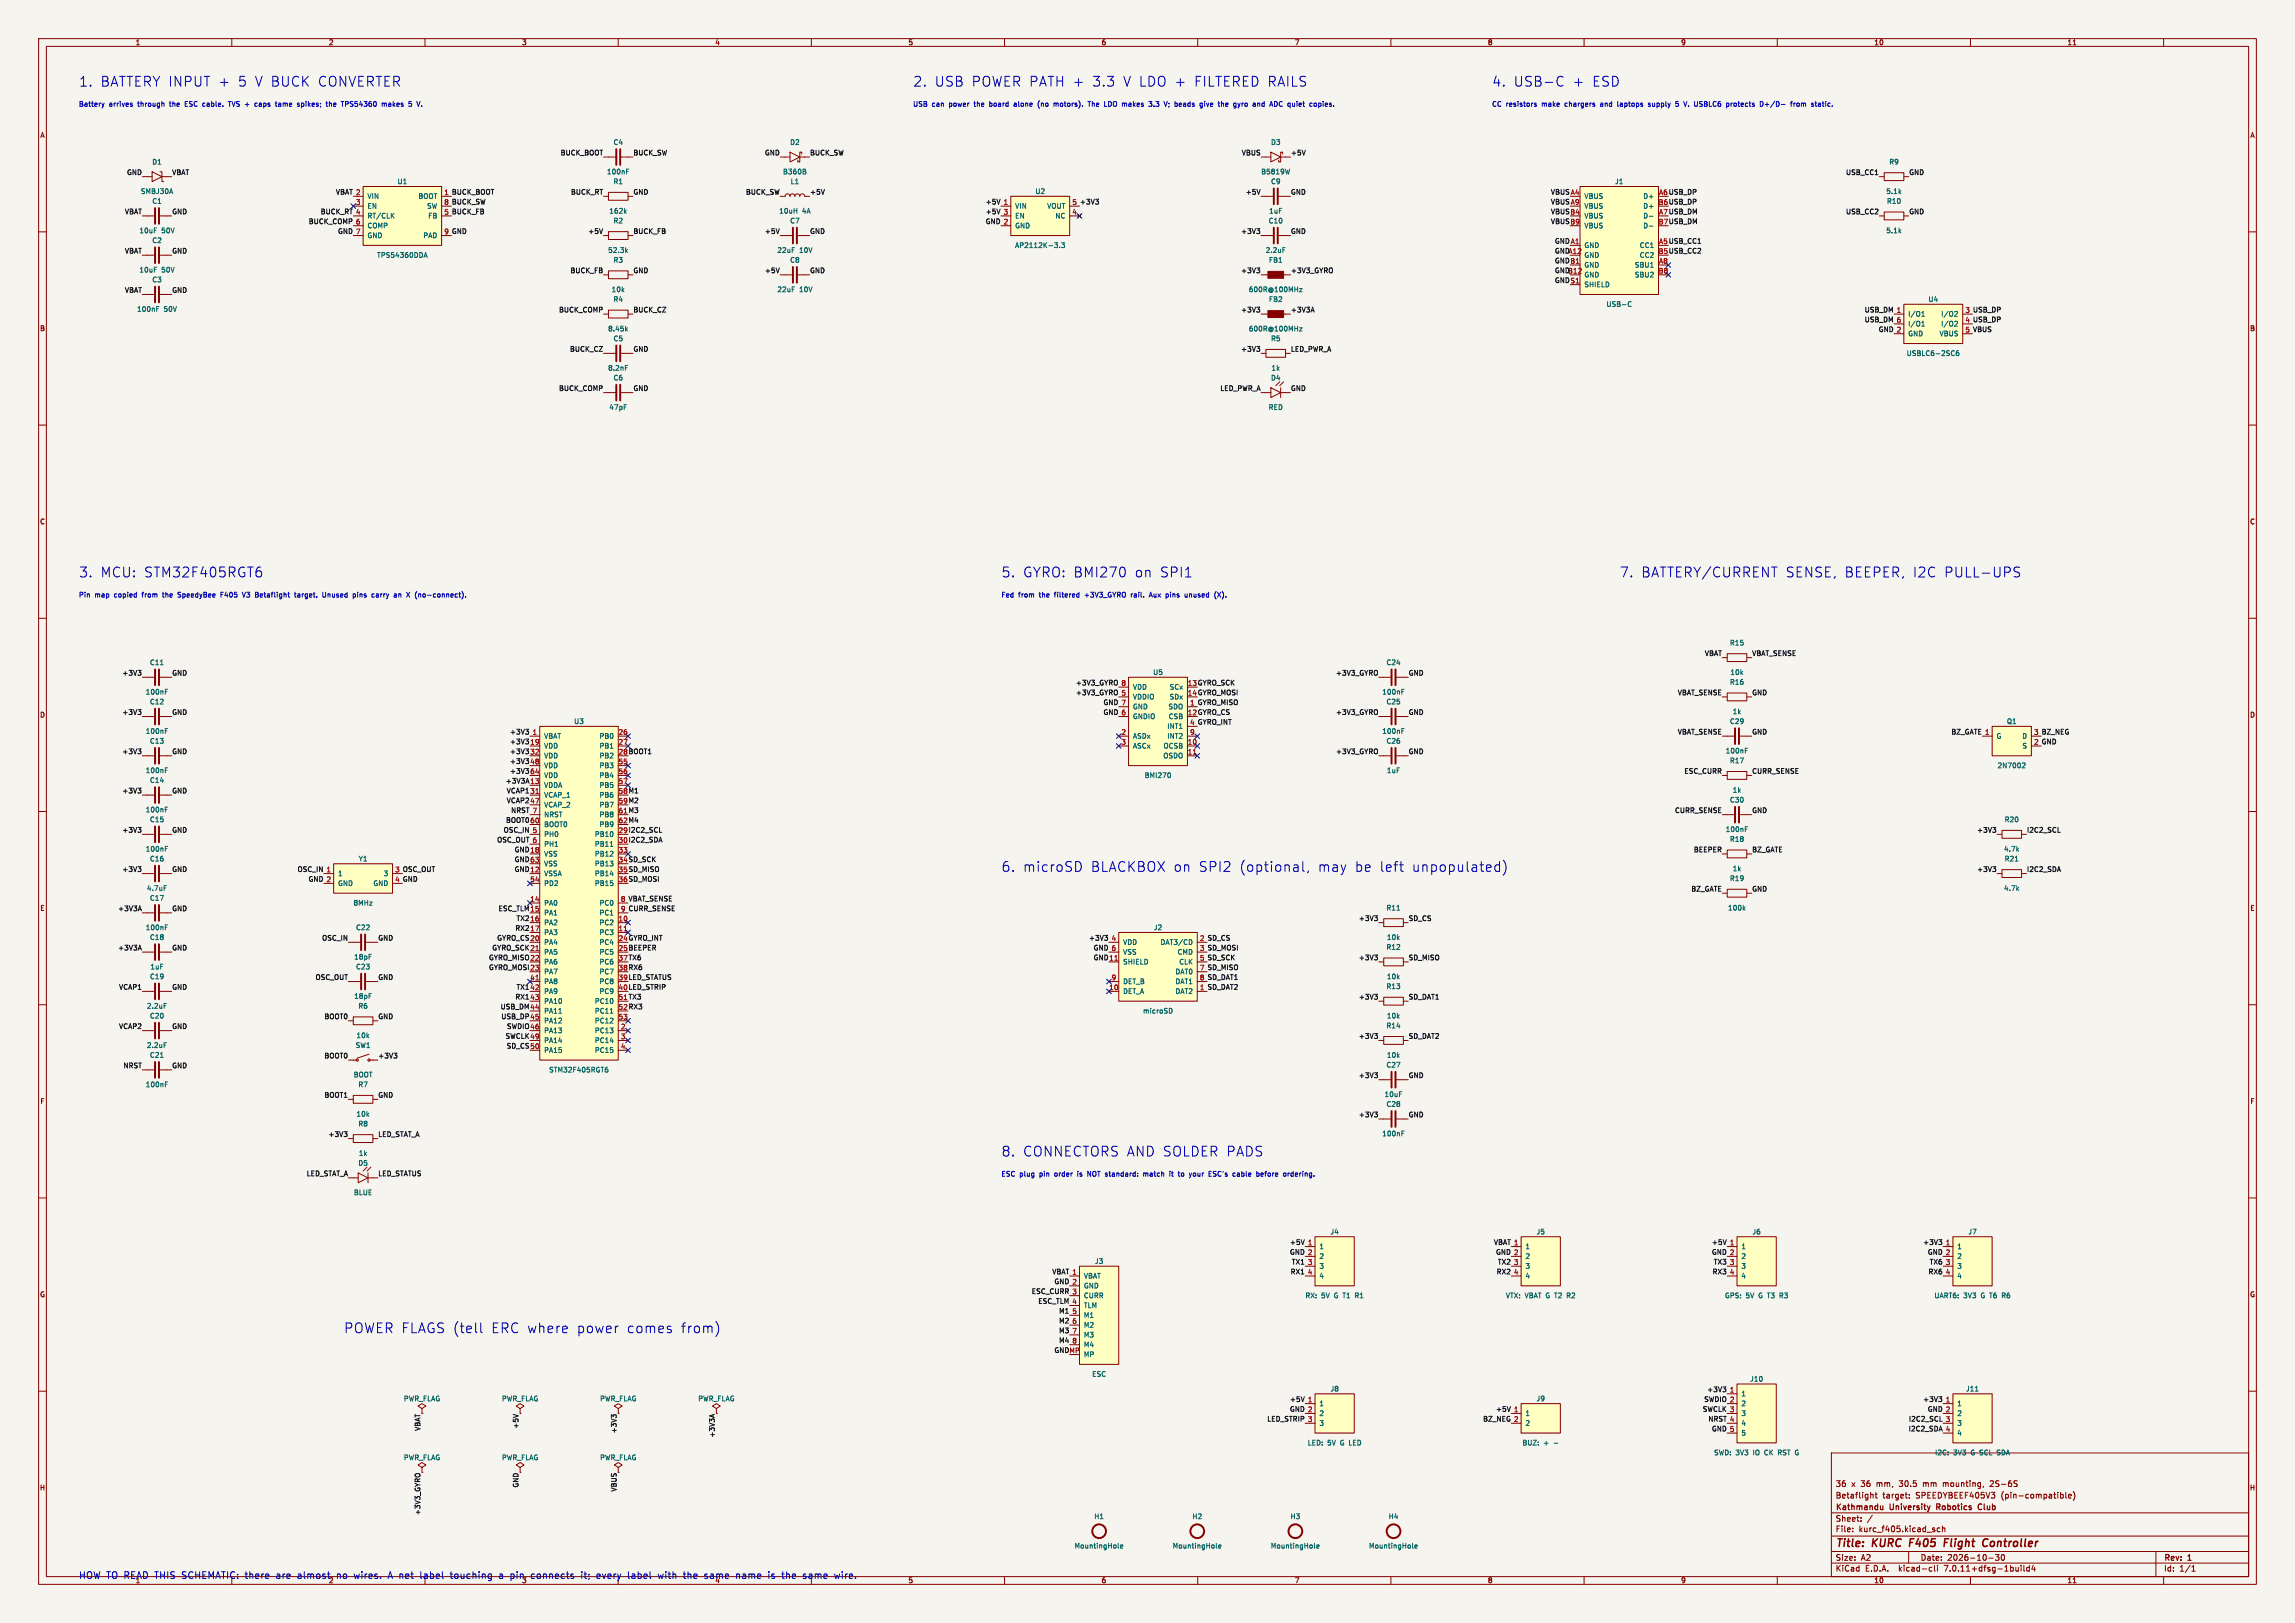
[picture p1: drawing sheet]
<svg xmlns="http://www.w3.org/2000/svg" width="594mm" height="420mm" viewBox="0 0 594 420" stroke-linecap="round" stroke-linejoin="round" font-family="sans-serif">
<defs><g id="words">
<g font-size="3.5" fill="#0000c2">
<text x="20.3" y="22.6">1.</text>
<text x="25.8" y="22.6">BATTERY INPUT +</text>
<text x="61.2" y="22.6">5 V BUCK CONVERTER</text>
<text x="236.2" y="22.6">2.</text>
<text x="241.7" y="22.6">USB POWER PATH +</text>
<text x="282.3" y="22.6">3.3</text>
<text x="290.2" y="22.6">V LDO +</text>
<text x="308.5" y="22.6">FILTERED RAILS</text>
<text x="386.1" y="22.6">4.</text>
<text x="391.6" y="22.6">USB-C</text>
<text x="406.8" y="22.6">+</text>
<text x="411.8" y="22.6">ESD</text>
<text x="20.3" y="149.6">3.</text>
<text x="25.8" y="149.6">MCU: STM32F405RGT6</text>
<text x="259.1" y="149.6">5.</text>
<text x="264.6" y="149.6">GYRO: BMI270</text>
<text x="293.4" y="149.6">on</text>
<text x="299.9" y="149.6">SPI1</text>
<text x="419.1" y="149.6">7.</text>
<text x="424.6" y="149.6">BATTERY/CURRENT</text>
<text x="461.9" y="149.6">SENSE, BEEPER, I2C</text>
<text x="502.8" y="149.6">PULL-UPS</text>
<text x="259.1" y="225.8">6.</text>
<text x="264.6" y="225.8">microSD</text>
<text x="282.1" y="225.8">BLACKBOX on</text>
<text x="309.9" y="225.8">SPI2</text>
<text x="320.4" y="225.8">(optional,</text>
<text x="340.7" y="225.8">may</text>
<text x="350.2" y="225.8">be left</text>
<text x="364.8" y="225.8">unpopulated)</text>
<text x="259.1" y="299.5">8.</text>
<text x="264.6" y="299.5">CONNECTORS AND SOLDER PADS</text>
<text x="88.9" y="345.2">POWER FLAGS (tell</text>
<text x="126.8" y="345.2">ERC where</text>
<text x="148.9" y="345.2">power</text>
<text x="161.8" y="345.2">comes</text>
<text x="175.8" y="345.2">from)</text>
</g>
<g font-size="2.8" fill="#840000">
<text x="475" y="400.9">Title:</text>
<text x="484.7" y="400.9">KURC</text>
<text x="495.1" y="400.9">F405</text>
<text x="504.8" y="400.9">Flight</text>
<text x="515.6" y="400.9">Controller</text>
</g>
<g font-size="2.4" fill="#0000c2">
<text x="20.3" y="408.7">HOW TO READ THIS SCHEMATIC: there</text>
<text x="71.8" y="408.7">are</text>
<text x="77.4" y="408.7">almost</text>
<text x="87.7" y="408.7">no</text>
<text x="92.3" y="408.7">wires.</text>
<text x="101.2" y="408.7">A net</text>
<text x="109.7" y="408.7">label</text>
<text x="117.6" y="408.7">touching</text>
<text x="130.3" y="408.7">a pin</text>
<text x="138.8" y="408.7">connects</text>
<text x="151.9" y="408.7">it;</text>
<text x="156" y="408.7">every</text>
<text x="164.2" y="408.7">label</text>
<text x="172.1" y="408.7">with</text>
<text x="178.8" y="408.7">the</text>
<text x="184.3" y="408.7">same</text>
<text x="192.6" y="408.7">name</text>
<text x="201.1" y="408.7">is</text>
<text x="204.7" y="408.7">the</text>
<text x="210.3" y="408.7">same</text>
<text x="218.5" y="408.7">wire.</text>
</g>
<g font-size="2.1" fill="#840000">
<text x="475" y="388">Betaflight</text>
<text x="475" y="385">36</text>
<text x="479.2" y="385">x</text>
<text x="481.7" y="385">36</text>
<text x="485.8" y="385">mm,</text>
<text x="487.2" y="388">target:</text>
<text x="491.8" y="385">30.5</text>
<text x="495.9" y="388">SPEEDYBEEF405V3</text>
<text x="498.1" y="385">mm</text>
<text x="503.4" y="385">mounting,</text>
<text x="515.8" y="385">2S-6S</text>
<text x="518.1" y="388">(pin-compatible)</text>
<text x="475" y="394">Sheet:</text>
<text x="475" y="391.2">Kathmandu</text>
<text x="489.2" y="391.2">University</text>
<text x="501.9" y="391.2">Robotics</text>
<text x="513.3" y="391.2">Club</text>
<text x="475" y="396.7">File:</text>
<text x="481.1" y="396.7">kurc_f405.kicad_sch</text>
<text x="475" y="406.9">KiCad</text>
<text x="475" y="404.1">Size:</text>
<text x="481.7" y="404.1">A2</text>
<text x="482.7" y="406.9">E.D.A.</text>
<text x="491.6" y="406.9">kicad-cli</text>
<text x="497" y="404.1">Date:</text>
<text x="503.5" y="406.9">7.0.11+dfsg-1build4</text>
<text x="504" y="404.1">2026-10-30</text>
<text x="560" y="404.3">Rev:</text>
<text x="560" y="406.9">Id:</text>
<text x="564.1" y="406.9">1/1</text>
<text x="566.4" y="404.3">1</text>
</g>
<g font-size="1.8" fill="#840000">
<text x="35" y="11.9">1</text>
<text x="85" y="11.9">2</text>
<text x="135" y="11.9">3</text>
<text x="185" y="11.9">4</text>
<text x="235" y="11.9">5</text>
<text x="285" y="11.9">6</text>
<text x="335" y="11.9">7</text>
<text x="385" y="11.9">8</text>
<text x="435" y="11.9">9</text>
<text x="485" y="11.9">10</text>
<text x="535" y="11.9">11</text>
<text x="10.3" y="35.9">A</text>
<text x="582.3" y="35.9">A</text>
<text x="10.3" y="85.9">B</text>
<text x="582.3" y="85.9">B</text>
<text x="10.3" y="135.9">C</text>
<text x="582.3" y="135.9">C</text>
<text x="10.3" y="185.9">D</text>
<text x="582.3" y="185.9">D</text>
<text x="10.3" y="235.9">E</text>
<text x="582.3" y="235.9">E</text>
<text x="10.3" y="285.9">F</text>
<text x="582.3" y="285.9">F</text>
<text x="10.3" y="335.9">G</text>
<text x="582.3" y="335.9">G</text>
<text x="10.2" y="385.9">H</text>
<text x="582.2" y="385.9">H</text>
<text x="35" y="409.9">1</text>
<text x="135" y="409.9">3</text>
<text x="235" y="409.9">5</text>
<text x="285" y="409.9">6</text>
<text x="335" y="409.9">7</text>
<text x="385" y="409.9">8</text>
<text x="435" y="409.9">9</text>
<text x="485" y="409.9">10</text>
<text x="535" y="409.9">11</text>
</g>
<g font-size="1.8" fill="#0000c2">
<text x="20.3" y="27.7">Battery</text>
<text x="28.2" y="27.7">arrives</text>
<text x="35.8" y="27.7">through</text>
<text x="44.2" y="27.7">the</text>
<text x="48.3" y="27.7">ESC cable.</text>
<text x="60.1" y="27.7">TVS +</text>
<text x="67.2" y="27.7">caps</text>
<text x="72.8" y="27.7">tame</text>
<text x="78.7" y="27.7">spikes;</text>
<text x="86.4" y="27.7">the</text>
<text x="90.5" y="27.7">TPS54360</text>
<text x="101.2" y="27.7">makes</text>
<text x="108.3" y="27.7">5</text>
<text x="236.2" y="27.7">USB</text>
<text x="241.2" y="27.7">can</text>
<text x="245.8" y="27.7">power</text>
<text x="252.4" y="27.7">the</text>
<text x="256.6" y="27.7">board</text>
<text x="263.1" y="27.7">alone</text>
<text x="269.5" y="27.7">(no</text>
<text x="273.8" y="27.7">motors).</text>
<text x="283" y="27.7">The</text>
<text x="287.3" y="27.7">LDO makes</text>
<text x="299.3" y="27.7">3.3</text>
<text x="303.5" y="27.7">V; beads</text>
<text x="313.1" y="27.7">give</text>
<text x="318.1" y="27.7">the</text>
<text x="322.2" y="27.7">gyro</text>
<text x="327.4" y="27.7">and</text>
<text x="332" y="27.7">ADC quiet</text>
<text x="342.7" y="27.7">copies.</text>
<text x="386.1" y="27.7">CC resistors</text>
<text x="399.2" y="27.7">make</text>
<text x="405.3" y="27.7">chargers</text>
<text x="414.7" y="27.7">and</text>
<text x="419.3" y="27.7">laptops</text>
<text x="427.5" y="27.7">supply</text>
<text x="434.8" y="27.7">5</text>
<text x="437.2" y="27.7">V. USBLC6</text>
<text x="448.5" y="27.7">protects</text>
<text x="457.4" y="27.7">D+/D-</text>
<text x="465.6" y="27.7">from</text>
<text x="471.1" y="27.7">static.</text>
<text x="20.3" y="154.7">Pin</text>
<text x="24.5" y="154.7">map</text>
<text x="29.7" y="154.7">copied</text>
<text x="37.1" y="154.7">from</text>
<text x="42.6" y="154.7">the</text>
<text x="46.7" y="154.7">SpeedyBee</text>
<text x="58" y="154.7">F405</text>
<text x="63.9" y="154.7">V3</text>
<text x="67.4" y="154.7">Betaflight</text>
<text x="77.8" y="154.7">target.</text>
<text x="85.2" y="154.7">Unused</text>
<text x="93.3" y="154.7">pins</text>
<text x="98.4" y="154.7">carry</text>
<text x="104.3" y="154.7">an</text>
<text x="107.8" y="154.7">X (no-connect).</text>
<text x="259.1" y="154.7">Fed</text>
<text x="263.6" y="154.7">from</text>
<text x="269.1" y="154.7">the</text>
<text x="273.2" y="154.7">filtered</text>
<text x="281.2" y="154.7">+3V3_GYRO</text>
<text x="293.4" y="154.7">rail.</text>
<text x="298.4" y="154.7">Aux</text>
<text x="302.8" y="154.7">pins</text>
<text x="307.9" y="154.7">unused</text>
<text x="315.8" y="154.7">(X).</text>
<text x="259.1" y="304.6">ESC plug</text>
<text x="269.2" y="304.6">pin</text>
<text x="273.2" y="304.6">order</text>
<text x="279.4" y="304.6">is</text>
<text x="282.2" y="304.6">NOT standard:</text>
<text x="297" y="304.6">match</text>
<text x="304" y="304.6">it</text>
<text x="306.5" y="304.6">to</text>
<text x="309.6" y="304.6">your</text>
<text x="314.8" y="304.6">ESC's</text>
<text x="321.2" y="304.6">cable</text>
<text x="327.5" y="304.6">before</text>
<text x="334.7" y="304.6">ordering.</text>
<text x="85" y="409.9">2</text>
<text x="185" y="409.9">4</text>
</g>
<g font-size="1.8" fill="#0f0f0f">
<text x="145" y="40.3">BUCK_BOOT</text>
<text x="163.8" y="40.3">BUCK_SW</text>
<text x="197.9" y="40.3">GND</text>
<text x="209.5" y="40.3">BUCK_SW</text>
<text x="321.3" y="40.3">VBUS</text>
<text x="334" y="40.3">+5V</text>
<text x="32.8" y="45.4">GND</text>
<text x="44.4" y="45.4">VBAT</text>
<text x="477.7" y="45.4">USB_CC1</text>
<text x="494" y="45.4">GND</text>
<text x="86.8" y="50.4">VBAT 2</text>
<text x="114.9" y="50.5">1 BUCK_BOOT</text>
<text x="114.9" y="53.1">8 BUCK_SW</text>
<text x="147.7" y="50.4">BUCK_RT</text>
<text x="163.8" y="50.4">GND</text>
<text x="193" y="50.4">BUCK_SW</text>
<text x="209.5" y="50.4">+5V</text>
<text x="255" y="53">+5V</text>
<text x="277.4" y="53.1">5 +3V3</text>
<text x="322.3" y="50.4">+5V</text>
<text x="334" y="50.4">GND</text>
<text x="401.3" y="50.4">VBUS A4</text>
<text x="401.3" y="53">VBUS A9</text>
<text x="429.2" y="53.1">B6 USB_DP</text>
<text x="429.3" y="50.5">A6 USB_DP</text>
<text x="32.2" y="55.5">VBAT</text>
<text x="44.4" y="55.5">GND</text>
<text x="79.8" y="58.1">BUCK_COMP 6</text>
<text x="82.9" y="55.5">BUCK_RT 4</text>
<text x="114.9" y="55.6">5 BUCK_FB</text>
<text x="255" y="58.1">GND 2</text>
<text x="255" y="55.5">+5V</text>
<text x="401.3" y="55.5">VBUSB4</text>
<text x="401.3" y="58.1">VBUSB9</text>
<text x="429.2" y="58.2">B7 USB_DM</text>
<text x="429.3" y="55.6">A7 USB_DM</text>
<text x="477.7" y="55.5">USB_CC2</text>
<text x="494" y="55.5">GND</text>
<text x="32.2" y="65.7">VBAT</text>
<text x="44.4" y="65.7">GND</text>
<text x="87.4" y="60.6">GND 7</text>
<text x="114.9" y="60.7">9 GND</text>
<text x="152.1" y="60.6">+5V</text>
<text x="163.8" y="60.6">BUCK_FB</text>
<text x="197.9" y="60.6">+5V</text>
<text x="209.5" y="60.6">GND</text>
<text x="321.1" y="60.6">+3V3</text>
<text x="334" y="60.6">GND</text>
<text x="402.3" y="65.7">GNDA12</text>
<text x="402.3" y="63.1">GNDA1</text>
<text x="429.2" y="65.8">B5 USB_CC2</text>
<text x="429.3" y="63.2">A5 USB_CC1</text>
<text x="147.5" y="70.8">BUCK_FB</text>
<text x="163.8" y="70.8">GND</text>
<text x="197.9" y="70.8">+5V</text>
<text x="209.5" y="70.8">GND</text>
<text x="321.1" y="70.8">+3V3</text>
<text x="334" y="70.8">+3V3_GYRO</text>
<text x="402.3" y="68.2">GNDB1</text>
<text x="402.3" y="70.8">GNDB12</text>
<text x="32.2" y="75.8">VBAT</text>
<text x="44.4" y="75.8">GND</text>
<text x="402.3" y="73.3">GNDS1</text>
<text x="144.6" y="80.9">BUCK_COMP</text>
<text x="163.8" y="80.9">BUCK_CZ</text>
<text x="321.1" y="80.9">+3V3</text>
<text x="334" y="80.9">+3V3A</text>
<text x="482.5" y="83.5">USB_DM 6</text>
<text x="482.5" y="80.9">USB_DM 1</text>
<text x="508.6" y="81">3 USB_DP</text>
<text x="508.6" y="83.6">4 USB_DP</text>
<text x="486.1" y="86">GND 2</text>
<text x="508.6" y="86.1">5 VBUS</text>
<text x="147.4" y="91.1">BUCK_CZ</text>
<text x="163.8" y="91.1">GND</text>
<text x="321.1" y="91.1">+3V3</text>
<text x="334" y="91.1">LED_PWR_A</text>
<text x="144.6" y="101.2">BUCK_COMP</text>
<text x="163.8" y="101.2">GND</text>
<text x="315.7" y="101.2">LED_PWR_A</text>
<text x="334" y="101.2">GND</text>
<text x="441.2" y="169.8">VBAT</text>
<text x="453.4" y="169.8">VBAT_SENSE</text>
<text x="31.5" y="174.9">+3V3</text>
<text x="44.4" y="174.9">GND</text>
<text x="278.4" y="180">+3V3_GYRO</text>
<text x="278.4" y="177.5">+3V3_GYRO</text>
<text x="307.3" y="177.5">13 GYRO_SCK</text>
<text x="345.7" y="174.9">+3V3_GYRO</text>
<text x="364.5" y="174.9">GND</text>
<text x="434.1" y="180">VBAT_SENSE</text>
<text x="453.4" y="180">GND</text>
<text x="31.5" y="185.1">+3V3</text>
<text x="44.4" y="185.1">GND</text>
<text x="285.5" y="185.1">GND 6</text>
<text x="285.5" y="182.5">GND 7</text>
<text x="307.3" y="185.2">12 GYRO_CS</text>
<text x="307.3" y="180.1">14 GYRO_MOSI</text>
<text x="307.9" y="182.6">1 GYRO_MISO</text>
<text x="345.7" y="185.1">+3V3_GYRO</text>
<text x="364.5" y="185.1">GND</text>
<text x="131.9" y="190.2">+3V3</text>
<text x="307.9" y="187.7">4 GYRO_INT</text>
<text x="434.1" y="190.2">VBAT_SENSE</text>
<text x="453.4" y="190.2">GND</text>
<text x="505" y="190.2">BZ_GATE 1</text>
<text x="526.3" y="190.2">3 BZ_NEG</text>
<text x="31.5" y="195.2">+3V3</text>
<text x="44.4" y="195.2">GND</text>
<text x="131.9" y="197.8">+3V3</text>
<text x="131.9" y="195.2">+3V3</text>
<text x="131.9" y="192.7">+3V3</text>
<text x="137.1" y="192.8">19</text>
<text x="137.1" y="195.3">32</text>
<text x="137.1" y="197.9">48</text>
<text x="160" y="195.3">28 BOOT1</text>
<text x="345.7" y="195.2">+3V3_GYRO</text>
<text x="364.5" y="195.2">GND</text>
<text x="526.3" y="192.8">2 GND</text>
<text x="130.8" y="202.9">+3V3A 13</text>
<text x="131.9" y="200.3">+3V3</text>
<text x="137.1" y="200.4">64</text>
<text x="435.8" y="200.3">ESC_CURR</text>
<text x="453.4" y="200.3">CURR_SENSE</text>
<text x="31.5" y="205.4">+3V3</text>
<text x="44.4" y="205.4">GND</text>
<text x="131" y="207.9">VCAP247</text>
<text x="131" y="205.4">VCAP131</text>
<text x="160" y="205.5">58 M1</text>
<text x="160" y="208">59 M2</text>
<text x="31.5" y="215.6">+3V3</text>
<text x="44.4" y="215.6">GND</text>
<text x="130.2" y="215.6">OSC_IN 5</text>
<text x="130.8" y="213">BOOT060</text>
<text x="132.2" y="210.5">NRST 7</text>
<text x="160" y="215.6">29 I2C2_SCL</text>
<text x="160" y="210.6">61 M3</text>
<text x="160" y="213.1">62 M4</text>
<text x="433.4" y="210.5">CURR_SENSE</text>
<text x="453.4" y="210.5">GND</text>
<text x="511.6" y="215.6">+3V3</text>
<text x="524.5" y="215.6">I2C2_SCL</text>
<text x="128.6" y="218.1">OSC_OUT 6</text>
<text x="133.1" y="220.6">GND18</text>
<text x="160" y="218.2">30 I2C2_SDA</text>
<text x="438.3" y="220.6">BEEPER</text>
<text x="453.4" y="220.6">BZ_GATE</text>
<text x="31.5" y="225.7">+3V3</text>
<text x="44.4" y="225.7">GND</text>
<text x="76.9" y="225.7">OSC_IN 1</text>
<text x="102.2" y="225.8">3 OSC_OUT</text>
<text x="133.1" y="225.7">GND12</text>
<text x="133.1" y="223.2">GND63</text>
<text x="160" y="223.3">34 SD_SCK</text>
<text x="160" y="225.8">35 SD_MISO</text>
<text x="511.6" y="225.7">+3V3</text>
<text x="524.5" y="225.7">I2C2_SDA</text>
<text x="79.7" y="228.3">GND 2</text>
<text x="102.2" y="228.3">4 GND</text>
<text x="160" y="228.3">36 SD_MOSI</text>
<text x="160.6" y="233.4">8 VBAT_SENSE</text>
<text x="437.6" y="230.8">BZ_GATE</text>
<text x="453.4" y="230.8">GND</text>
<text x="30.5" y="235.9">+3V3A</text>
<text x="44.4" y="235.9">GND</text>
<text x="128.9" y="235.9">ESC_TLM15</text>
<text x="133.6" y="238.4">TX2</text>
<text x="137.1" y="238.5">16</text>
<text x="160.6" y="236">9 CURR_SENSE</text>
<text x="351.6" y="238.4">+3V3</text>
<text x="364.5" y="238.4">SD_CS</text>
<text x="83.3" y="243.5">OSC_IN</text>
<text x="97.8" y="243.5">GND</text>
<text x="128.6" y="243.5">GYRO_CS20</text>
<text x="133.3" y="241">RX2</text>
<text x="137.1" y="241">17</text>
<text x="160" y="243.6">24 GYRO_INT</text>
<text x="281.7" y="243.5">+3V3</text>
<text x="310.4" y="243.6">2 SD_CS</text>
<text x="30.5" y="246">+3V3A</text>
<text x="44.4" y="246">GND</text>
<text x="126.4" y="251.1">GYRO_MOSI23</text>
<text x="126.4" y="248.6">GYRO_MISO22</text>
<text x="127.3" y="246">GYRO_SCK21</text>
<text x="160" y="246.1">25 BEEPER</text>
<text x="160" y="248.7">37 TX6</text>
<text x="160" y="251.2">38 RX6</text>
<text x="282.9" y="246">GND 6</text>
<text x="282.9" y="248.6">GND11</text>
<text x="310.4" y="246.1">3 SD_MOSI</text>
<text x="310.4" y="248.7">5 SD_SCK</text>
<text x="310.4" y="251.2">7 SD_MISO</text>
<text x="351.6" y="248.6">+3V3</text>
<text x="364.5" y="248.6">SD_MISO</text>
<text x="30.7" y="256.2">VCAP1</text>
<text x="44.4" y="256.2">GND</text>
<text x="81.6" y="253.7">OSC_OUT</text>
<text x="97.8" y="253.7">GND</text>
<text x="133.6" y="256.2">TX1</text>
<text x="160" y="253.7">39 LED_STATUS</text>
<text x="160" y="256.3">40 LED_STRIP</text>
<text x="310.4" y="256.3">1 SD_DAT2</text>
<text x="310.4" y="253.7">8 SD_DAT1</text>
<text x="83.9" y="263.8">BOOT0</text>
<text x="97.8" y="263.8">GND</text>
<text x="129.5" y="261.3">USB_DM44</text>
<text x="129.6" y="263.8">USB_DP 45</text>
<text x="133.3" y="258.7">RX1</text>
<text x="160" y="258.8">51 TX3</text>
<text x="160" y="261.4">52 RX3</text>
<text x="351.6" y="258.7">+3V3</text>
<text x="364.5" y="258.7">SD_DAT1</text>
<text x="30.7" y="266.4">VCAP2</text>
<text x="44.4" y="266.4">GND</text>
<text x="130.7" y="268.9">SWCLK49</text>
<text x="131.1" y="266.4">SWDIO46</text>
<text x="351.6" y="268.9">+3V3</text>
<text x="364.5" y="268.9">SD_DAT2</text>
<text x="83.9" y="274">BOOT0</text>
<text x="97.8" y="274">+3V3</text>
<text x="131" y="271.4">SD_CS50</text>
<text x="31.8" y="276.5">NRST</text>
<text x="44.4" y="276.5">GND</text>
<text x="351.6" y="279.1">+3V3</text>
<text x="364.5" y="279.1">GND</text>
<text x="83.9" y="284.1">BOOT1</text>
<text x="97.8" y="284.1">GND</text>
<text x="351.6" y="289.2">+3V3</text>
<text x="364.5" y="289.2">GND</text>
<text x="84.9" y="294.3">+3V3</text>
<text x="97.8" y="294.3">LED_STAT_A</text>
<text x="79.3" y="304.5">LED_STAT_A</text>
<text x="97.8" y="304.5">LED_STATUS</text>
<text x="333.7" y="322.2">+5V</text>
<text x="386.5" y="322.2">VBAT 1</text>
<text x="443" y="322.2">+5V</text>
<text x="497.6" y="322.2">+3V3</text>
<text x="272.2" y="329.9">VBAT 1</text>
<text x="333.7" y="324.8">GND 2</text>
<text x="333.9" y="329.9">RX1</text>
<text x="334.2" y="327.3">TX1</text>
<text x="387.1" y="324.8">GND 2</text>
<text x="387.3" y="329.9">RX2</text>
<text x="387.6" y="327.3">TX2</text>
<text x="443" y="324.8">GND 2</text>
<text x="443.1" y="329.9">RX3</text>
<text x="443.5" y="327.3">TX3</text>
<text x="498.8" y="324.8">GND 2</text>
<text x="499" y="329.9">RX6</text>
<text x="499.3" y="327.3">TX6</text>
<text x="266.9" y="334.9">ESC_CURR 3</text>
<text x="272.8" y="332.4">GND 2</text>
<text x="268.6" y="337.5">ESC_TLM 4</text>
<text x="274" y="340">M1</text>
<text x="274" y="342.6">M2</text>
<text x="274" y="345.1">M3</text>
<text x="274" y="347.6">M4</text>
<text x="272.8" y="350.2">GNDMP</text>
<text x="333.7" y="362.9">+5V</text>
<text x="333.7" y="365.4">GND 2</text>
<text x="387.1" y="365.4">+5V</text>
<text x="440.6" y="365.4">SWCLK 3</text>
<text x="441" y="362.9">SWDIO 2</text>
<text x="441.8" y="360.3">+3V3</text>
<text x="497.6" y="362.9">+3V3</text>
<text x="498.8" y="365.4">GND 2</text>
<text x="108.9" y="370.4" transform="rotate(-90 108.9 370.4)">VBAT</text>
<text x="134.3" y="369.8" transform="rotate(-90 134.3 369.8)">+5V</text>
<text x="159.7" y="371" transform="rotate(-90 159.7 371)">+3V3</text>
<text x="327.9" y="368">LED_STRIP 3</text>
<text x="383.8" y="368">BZ_NEG 2</text>
<text x="442.1" y="368">NRST 4</text>
<text x="443" y="370.5">GND 5</text>
<text x="493.9" y="370.5">I2C2_SDA</text>
<text x="493.9" y="368">I2C2_SCL</text>
<text x="185.1" y="372.1" transform="rotate(-90 185.1 372.1)">+3V3A</text>
<text x="134.3" y="385.1" transform="rotate(-90 134.3 385.1)">GND</text>
<text x="159.7" y="386.1" transform="rotate(-90 159.7 386.1)">VBUS</text>
<text x="108.9" y="392.2" transform="rotate(-90 108.9 392.2)">+3V3_GYRO</text>
</g>
<g font-size="1.8" fill="#006464">
<text x="158.7" y="37.7">C4</text>
<text x="204.4" y="37.7">D2</text>
<text x="328.9" y="37.7">D3</text>
<text x="39.3" y="42.8">D1</text>
<text x="102.8" y="47.9">U1</text>
<text x="157" y="45.3">100nF</text>
<text x="158.7" y="47.9">R1</text>
<text x="202.6" y="45.3">B360B</text>
<text x="204.5" y="47.9">L1</text>
<text x="326.3" y="45.3">B5819W</text>
<text x="328.9" y="47.9">C9</text>
<text x="417.9" y="47.9">J1</text>
<text x="488.9" y="42.8">R9</text>
<text x="36.3" y="50.4">SMBJ30A</text>
<text x="39.3" y="52.9">C1</text>
<text x="95" y="51.7">VIN</text>
<text x="108.2" y="51.7">BOOT</text>
<text x="267.9" y="50.4">U2</text>
<text x="410" y="51.7">VBUS</text>
<text x="425.2" y="51.7">D+</text>
<text x="488.1" y="50.4">5.1k</text>
<text x="488.3" y="52.9">R10</text>
<text x="95" y="54.2">EN</text>
<text x="95" y="56.7">RT/CLK</text>
<text x="95" y="59.3">COMP</text>
<text x="110.4" y="54.2">SW</text>
<text x="110.7" y="56.7">FB</text>
<text x="157.6" y="55.5">162k</text>
<text x="158.7" y="58">R2</text>
<text x="201.6" y="55.5">10uH</text>
<text x="204.4" y="58">C7</text>
<text x="207.6" y="55.5">4A</text>
<text x="262.6" y="54.2">VIN</text>
<text x="262.6" y="59.3">GND</text>
<text x="262.6" y="56.7">EN</text>
<text x="270.9" y="54.2">VOUT</text>
<text x="273" y="56.7">NC</text>
<text x="328.3" y="58">C10</text>
<text x="328.4" y="55.5">1uF</text>
<text x="410" y="54.2">VBUS</text>
<text x="410" y="56.7">VBUS</text>
<text x="410" y="59.3">VBUS</text>
<text x="425.2" y="56.7">D-</text>
<text x="425.2" y="54.2">D+</text>
<text x="425.2" y="59.3">D-</text>
<text x="36" y="60.6">10uF</text>
<text x="39.3" y="63.1">C2</text>
<text x="41.8" y="60.6">50V</text>
<text x="95" y="61.8">GND</text>
<text x="109.5" y="61.8">PAD</text>
<text x="157.3" y="65.6">52.3k</text>
<text x="201.1" y="65.6">22uF</text>
<text x="206.9" y="65.6">10V</text>
<text x="262.6" y="64.4">AP2112K-3.3</text>
<text x="327.5" y="65.6">2.2uF</text>
<text x="410" y="64.4">GND</text>
<text x="424.3" y="64.4">CC1</text>
<text x="488.1" y="60.6">5.1k</text>
<text x="36" y="70.7">10uF</text>
<text x="41.8" y="70.7">50V</text>
<text x="97.5" y="66.9">TPS54360DDA</text>
<text x="158.7" y="68.2">R3</text>
<text x="204.4" y="68.2">C8</text>
<text x="328.3" y="68.2">FB1</text>
<text x="410" y="66.9">GND</text>
<text x="410" y="69.4">GND</text>
<text x="410" y="72">GND</text>
<text x="423" y="69.4">SBU1</text>
<text x="423" y="72">SBU2</text>
<text x="424.3" y="66.9">CC2</text>
<text x="39.3" y="73.3">C3</text>
<text x="158.2" y="75.8">10k</text>
<text x="201.1" y="75.8">22uF</text>
<text x="206.9" y="75.8">10V</text>
<text x="323.1" y="75.8">600R@100MHz</text>
<text x="410" y="74.5">SHIELD</text>
<text x="35.4" y="80.9">100nF</text>
<text x="42.4" y="80.9">50V</text>
<text x="158.7" y="78.3">R4</text>
<text x="328.3" y="78.3">FB2</text>
<text x="415.7" y="79.6">USB-C</text>
<text x="493.8" y="82.1">I/O1</text>
<text x="499" y="78.3">U4</text>
<text x="502.3" y="82.1">I/O2</text>
<text x="157.3" y="86">8.45k</text>
<text x="158.7" y="88.5">C5</text>
<text x="323.1" y="86">600R@100MHz</text>
<text x="328.9" y="88.5">R5</text>
<text x="493.8" y="87.2">GND</text>
<text x="493.8" y="84.7">I/O1</text>
<text x="501.9" y="87.2">VBUS</text>
<text x="502.3" y="84.7">I/O2</text>
<text x="493.4" y="92.3">USBLC6-2SC6</text>
<text x="157.3" y="96.1">8.2nF</text>
<text x="158.7" y="98.7">C6</text>
<text x="328.9" y="98.7">D4</text>
<text x="329" y="96.1">1k</text>
<text x="157.6" y="106.3">47pF</text>
<text x="328.3" y="106.3">RED</text>
<text x="447.6" y="167.2">R15</text>
<text x="38.7" y="172.3">C11</text>
<text x="358.7" y="172.3">C24</text>
<text x="37.6" y="179.9">100nF</text>
<text x="293.1" y="178.7">VDD</text>
<text x="298.3" y="174.9">U5</text>
<text x="302.6" y="178.7">SCx</text>
<text x="357.6" y="179.9">100nF</text>
<text x="447.6" y="177.4">R16</text>
<text x="447.8" y="174.9">10k</text>
<text x="38.7" y="182.5">C12</text>
<text x="293.1" y="181.2">VDDIO</text>
<text x="293.1" y="183.7">GND</text>
<text x="302.3" y="183.7">SDO</text>
<text x="302.6" y="181.2">SDx</text>
<text x="358.7" y="182.5">C25</text>
<text x="448.4" y="185">1k</text>
<text x="37.6" y="190.1">100nF</text>
<text x="140.7" y="191.4">VBAT</text>
<text x="148.5" y="187.6">U3</text>
<text x="155.1" y="191.4">PB0</text>
<text x="293.1" y="191.4">ASDx</text>
<text x="293.1" y="186.3">GNDIO</text>
<text x="302" y="188.8">INT1</text>
<text x="302" y="191.4">INT2</text>
<text x="302.4" y="186.3">CSB</text>
<text x="357.6" y="190.1">100nF</text>
<text x="447.6" y="187.6">C29</text>
<text x="516.6" y="191.4">G</text>
<text x="519.3" y="187.6">Q1</text>
<text x="523.3" y="191.4">D</text>
<text x="38.7" y="192.6">C13</text>
<text x="140.7" y="193.9">VDD</text>
<text x="140.7" y="196.4">VDD</text>
<text x="155.1" y="193.9">PB1</text>
<text x="155.1" y="196.4">PB2</text>
<text x="293.1" y="193.9">ASCx</text>
<text x="301" y="196.4">OSDO</text>
<text x="301" y="193.9">OCSB</text>
<text x="358.7" y="192.6">C26</text>
<text x="446.5" y="195.2">100nF</text>
<text x="447.6" y="197.7">R17</text>
<text x="523.4" y="193.9">S</text>
<text x="37.6" y="200.3">100nF</text>
<text x="38.7" y="202.8">C14</text>
<text x="140.7" y="199">VDD</text>
<text x="140.7" y="201.5">VDD</text>
<text x="155.1" y="199">PB3</text>
<text x="155.1" y="201.5">PB4</text>
<text x="296.1" y="201.5">BMI270</text>
<text x="358.9" y="200.3">1uF</text>
<text x="516.9" y="199">2N7002</text>
<text x="140.7" y="204.1">VDDA</text>
<text x="140.7" y="206.6">VCAP_1</text>
<text x="140.7" y="209.1">VCAP_2</text>
<text x="155.1" y="204.1">PB5</text>
<text x="155.1" y="206.6">PB6</text>
<text x="155.1" y="209.1">PB7</text>
<text x="447.6" y="207.9">C30</text>
<text x="448.4" y="205.3">1k</text>
<text x="37.6" y="210.4">100nF</text>
<text x="38.7" y="213">C15</text>
<text x="140.7" y="214.2">BOOT0</text>
<text x="140.7" y="211.7">NRST</text>
<text x="155.1" y="211.7">PB8</text>
<text x="155.1" y="214.2">PB9</text>
<text x="446.5" y="215.5">100nF</text>
<text x="518.8" y="213">R20</text>
<text x="37.6" y="220.6">100nF</text>
<text x="140.7" y="221.8">VSS</text>
<text x="140.7" y="216.8">PH0</text>
<text x="140.7" y="219.3">PH1</text>
<text x="153.8" y="216.8">PB10</text>
<text x="153.8" y="219.3">PB11</text>
<text x="153.8" y="221.8">PB12</text>
<text x="447.6" y="218">R18</text>
<text x="518.6" y="220.6">4.7k</text>
<text x="38.7" y="223.1">C16</text>
<text x="87.4" y="226.9">1</text>
<text x="92.7" y="223.1">Y1</text>
<text x="99.2" y="226.9">3</text>
<text x="140.7" y="226.9">VSSA</text>
<text x="140.7" y="224.4">VSS</text>
<text x="153.8" y="224.4">PB13</text>
<text x="153.8" y="226.9">PB14</text>
<text x="448.4" y="225.7">1k</text>
<text x="518.8" y="223.1">R21</text>
<text x="37.9" y="230.7">4.7uF</text>
<text x="38.7" y="233.3">C17</text>
<text x="87.4" y="229.5">GND</text>
<text x="96.5" y="229.5">GND</text>
<text x="140.7" y="229.5">PD2</text>
<text x="153.8" y="229.5">PB15</text>
<text x="447.6" y="228.2">R19</text>
<text x="518.6" y="230.7">4.7k</text>
<text x="91.4" y="234.5">8MHz</text>
<text x="140.7" y="234.5">PA0</text>
<text x="140.7" y="237.1">PA1</text>
<text x="140.7" y="239.6">PA2</text>
<text x="155.1" y="239.6">PC2</text>
<text x="155.1" y="234.5">PC0</text>
<text x="155.1" y="237.1">PC1</text>
<text x="358.7" y="235.8">R11</text>
<text x="447.1" y="235.8">100k</text>
<text x="37.6" y="240.9">100nF</text>
<text x="38.7" y="243.4">C18</text>
<text x="92" y="240.9">C22</text>
<text x="140.7" y="242.2">PA3</text>
<text x="140.7" y="244.7">PA4</text>
<text x="155.1" y="242.2">PC3</text>
<text x="155.1" y="244.7">PC4</text>
<text x="290.6" y="244.7">VDD</text>
<text x="298.5" y="240.9">J2</text>
<text x="300.3" y="244.7">DAT3/CD</text>
<text x="358.7" y="246">R12</text>
<text x="358.9" y="243.4">10k</text>
<text x="38.8" y="251.1">1uF</text>
<text x="91.5" y="248.5">18pF</text>
<text x="92" y="251.1">C23</text>
<text x="140.7" y="247.2">PA5</text>
<text x="140.7" y="249.8">PA6</text>
<text x="155.1" y="247.2">PC5</text>
<text x="155.1" y="249.8">PC6</text>
<text x="290.6" y="249.8">SHIELD</text>
<text x="290.6" y="247.2">VSS</text>
<text x="304.7" y="247.2">CMD</text>
<text x="305.1" y="249.8">CLK</text>
<text x="38.7" y="253.6">C19</text>
<text x="140.7" y="252.3">PA7</text>
<text x="140.7" y="254.9">PA8</text>
<text x="140.7" y="257.4">PA9</text>
<text x="155.1" y="252.3">PC7</text>
<text x="155.1" y="254.9">PC8</text>
<text x="155.1" y="257.4">PC9</text>
<text x="290.6" y="257.4">DET_A</text>
<text x="290.6" y="254.9">DET_B</text>
<text x="304.1" y="257.4">DAT2</text>
<text x="304.1" y="252.3">DAT0</text>
<text x="304.1" y="254.9">DAT1</text>
<text x="358.7" y="256.1">R13</text>
<text x="358.9" y="253.6">10k</text>
<text x="37.9" y="261.2">2.2uF</text>
<text x="38.7" y="263.8">C20</text>
<text x="91.5" y="258.7">18pF</text>
<text x="92.6" y="261.2">R6</text>
<text x="140.7" y="259.9">PA10</text>
<text x="140.7" y="262.5">PA11</text>
<text x="153.8" y="259.9">PC10</text>
<text x="153.8" y="262.5">PC11</text>
<text x="295.7" y="262.5">microSD</text>
<text x="358.9" y="263.8">10k</text>
<text x="92.2" y="268.8">10k</text>
<text x="140.7" y="265">PA12</text>
<text x="140.7" y="267.6">PA13</text>
<text x="153.8" y="267.6">PC13</text>
<text x="153.8" y="265">PC12</text>
<text x="358.7" y="266.3">R14</text>
<text x="37.9" y="271.4">2.2uF</text>
<text x="38.7" y="273.9">C21</text>
<text x="91.9" y="271.4">SW1</text>
<text x="140.7" y="270.1">PA14</text>
<text x="140.7" y="272.6">PA15</text>
<text x="153.8" y="270.1">PC14</text>
<text x="153.8" y="272.6">PC15</text>
<text x="358.9" y="273.9">10k</text>
<text x="37.6" y="281.5">100nF</text>
<text x="91.4" y="279">BOOT</text>
<text x="92.6" y="281.5">R7</text>
<text x="142" y="277.7">STM32F405RGT6</text>
<text x="358.7" y="276.5">C27</text>
<text x="358.2" y="284.1">10uF</text>
<text x="358.7" y="286.6">C28</text>
<text x="92.2" y="289.2">10k</text>
<text x="92.6" y="291.7">R8</text>
<text x="92.8" y="299.3">1k</text>
<text x="357.6" y="294.2">100nF</text>
<text x="92.6" y="301.9">D5</text>
<text x="91.5" y="309.5">BLUE</text>
<text x="341.4" y="323.4">1</text>
<text x="344.2" y="319.6">J4</text>
<text x="394.7" y="323.4">1</text>
<text x="397.6" y="319.6">J5</text>
<text x="450.6" y="323.4">1</text>
<text x="453.5" y="319.6">J6</text>
<text x="506.5" y="323.4">1</text>
<text x="509.3" y="319.6">J7</text>
<text x="283.3" y="327.3">J3</text>
<text x="341.4" y="326">2</text>
<text x="341.4" y="328.5">3</text>
<text x="394.7" y="326">2</text>
<text x="394.7" y="328.5">3</text>
<text x="450.6" y="326">2</text>
<text x="450.6" y="328.5">3</text>
<text x="506.5" y="326">2</text>
<text x="506.5" y="328.5">3</text>
<text x="280.4" y="331.1">VBAT</text>
<text x="280.4" y="333.6">GND</text>
<text x="341.4" y="331.1">4</text>
<text x="394.7" y="331.1">4</text>
<text x="450.6" y="331.1">4</text>
<text x="506.5" y="331.1">4</text>
<text x="280.4" y="336.1">CURR</text>
<text x="280.4" y="338.7">TLM</text>
<text x="280.4" y="341.2">M1</text>
<text x="337.7" y="336.1">RX:</text>
<text x="342" y="336.1">5V</text>
<text x="345.5" y="336.1">G T1</text>
<text x="351.3" y="336.1">R1</text>
<text x="389.6" y="336.1">VTX: VBAT G T2</text>
<text x="406.1" y="336.1">R2</text>
<text x="446.3" y="336.1">GPS:</text>
<text x="451.9" y="336.1">5V</text>
<text x="455.3" y="336.1">G T3</text>
<text x="461.1" y="336.1">R3</text>
<text x="500.6" y="336.1">UART6:</text>
<text x="508.2" y="336.1">3V3</text>
<text x="512.9" y="336.1">G T6</text>
<text x="518.7" y="336.1">R6</text>
<text x="280.4" y="343.8">M2</text>
<text x="280.4" y="346.3">M3</text>
<text x="280.4" y="348.8">M4</text>
<text x="280.4" y="351.4">MP</text>
<text x="282.6" y="356.5">ESC</text>
<text x="452.9" y="357.7">J10</text>
<text x="104.4" y="362.8">PWR_FLAG</text>
<text x="129.8" y="362.8">PWR_FLAG</text>
<text x="155.2" y="362.8">PWR_FLAG</text>
<text x="180.6" y="362.8">PWR_FLAG</text>
<text x="341.4" y="364.1">1</text>
<text x="344.2" y="360.3">J8</text>
<text x="397.6" y="362.8">J9</text>
<text x="450.6" y="361.5">1</text>
<text x="450.6" y="364.1">2</text>
<text x="506.5" y="364.1">1</text>
<text x="508.7" y="360.3">J11</text>
<text x="341.4" y="366.6">2</text>
<text x="341.4" y="369.2">3</text>
<text x="394.7" y="366.6">1</text>
<text x="394.7" y="369.2">2</text>
<text x="450.6" y="366.6">3</text>
<text x="450.6" y="369.2">4</text>
<text x="450.6" y="371.7">5</text>
<text x="506.5" y="366.6">2</text>
<text x="506.5" y="369.2">3</text>
<text x="506.5" y="371.7">4</text>
<text x="338.4" y="374.2">LED:</text>
<text x="343.6" y="374.2">5V</text>
<text x="347" y="374.2">G LED</text>
<text x="393.9" y="374.2">BUZ:</text>
<text x="399.5" y="374.2">+</text>
<text x="402.3" y="374.2">-</text>
<text x="443.5" y="376.8">SWD: 3V3</text>
<text x="453.9" y="376.8">IO</text>
<text x="457" y="376.8">CK</text>
<text x="460.7" y="376.8">RST G</text>
<text x="500.7" y="376.8">I2C:</text>
<text x="505.6" y="376.8">3V3</text>
<text x="510.3" y="376.8">G SCL</text>
<text x="517.4" y="376.8">SDA</text>
<text x="104.4" y="378.1">PWR_FLAG</text>
<text x="129.8" y="378.1">PWR_FLAG</text>
<text x="155.2" y="378.1">PWR_FLAG</text>
<text x="283.1" y="393.3">H1</text>
<text x="308.5" y="393.3">H2</text>
<text x="333.9" y="393.3">H3</text>
<text x="359.3" y="393.3">H4</text>
<text x="278" y="400.9">MountingHole</text>
<text x="303.4" y="400.9">MountingHole</text>
<text x="328.8" y="400.9">MountingHole</text>
<text x="354.2" y="400.9">MountingHole</text>
</g>
<g font-size="1.8" fill="#a90000">
<text x="92" y="53.1">3</text>
<text x="259.6" y="53.1">1</text>
<text x="259.6" y="55.6">3</text>
<text x="277.4" y="55.6">4</text>
<text x="429.2" y="70.9">B8</text>
<text x="429.3" y="68.3">A8</text>
<text x="290.1" y="177.5">8</text>
<text x="290.1" y="180.1">5</text>
<text x="137.7" y="190.2">1</text>
<text x="160" y="190.2">26</text>
<text x="290.1" y="190.2">2</text>
<text x="307.9" y="190.2">9</text>
<text x="160" y="192.8">27</text>
<text x="160" y="197.9">55</text>
<text x="290.1" y="192.8">3</text>
<text x="307.3" y="192.8">10</text>
<text x="307.3" y="195.3">11</text>
<text x="160" y="200.4">56</text>
<text x="160" y="202.9">57</text>
<text x="160" y="220.7">33</text>
<text x="137.1" y="233.4">14</text>
<text x="137.1" y="228.3">54</text>
<text x="160" y="238.5">10</text>
<text x="160" y="241">11</text>
<text x="287.6" y="243.6">4</text>
<text x="137.1" y="253.7">41</text>
<text x="137.1" y="256.3">42</text>
<text x="287" y="256.3">10</text>
<text x="287.6" y="253.7">9</text>
<text x="137.1" y="258.8">43</text>
<text x="160" y="263.9">53</text>
<text x="160.6" y="266.4">2</text>
<text x="160.6" y="269">3</text>
<text x="160.6" y="271.5">4</text>
<text x="338.4" y="322.3">1</text>
<text x="447.6" y="322.3">1</text>
<text x="503.5" y="322.3">1</text>
<text x="338.4" y="327.4">3</text>
<text x="338.4" y="329.9">4</text>
<text x="391.7" y="327.4">3</text>
<text x="391.7" y="329.9">4</text>
<text x="447.6" y="327.4">3</text>
<text x="447.6" y="329.9">4</text>
<text x="503.5" y="327.4">3</text>
<text x="503.5" y="329.9">4</text>
<text x="277.4" y="340.1">5</text>
<text x="277.4" y="342.6">6</text>
<text x="277.4" y="345.2">7</text>
<text x="277.4" y="347.7">8</text>
<text x="338.4" y="363">1</text>
<text x="391.7" y="365.5">1</text>
<text x="447.6" y="360.4">1</text>
<text x="503.5" y="363">1</text>
<text x="503.5" y="368">3</text>
<text x="503.5" y="370.6">4</text>
</g>
</g></defs>
<path d="M0 0h594v420h-594z" fill="#f5f4ef" stroke="#f5f4ef" stroke-width=".26"/>
<g fill="none" stroke="#840000" stroke-width=".26">
<path d="M10 10h574v400h-574zM12 12h570v396h-570zM60 10v2M110 10v2M160 10v2M210 10v2M260 10v2M310 10v2M360 10v2M410 10v2M460 10v2M510 10v2"/>
<path d="M536.6 11.6h.7M560 10v2M204.5 39.4l2.5 1.2-2.5 1.3zM207.5 39.9v-.5h-.5v2.5h-.5v-.5M328.9 39.4l2.6 1.2-2.6 1.3zM332 39.9v-.5h-.5v2.5h-.5v-.5M10 60h2M36.8 45.7h2.6M36.8 55.9h3.3M39.4 44.5l2.5 1.2-2.5 1.3zM41.1 55.9h3.3M41.4 44.5h.5v2.5h.5"/>
<path d="M41.9 45.7h2.5M91.4 55.9h2.6M91.4 50.8h2.6M91.4 53.3h2.6M91.4 58.4h2.6M94 48.3h20.3v15.2h-20.3zM114.3 55.9h2.5M114.3 50.8h2.5M114.3 53.3h2.5M156.2 40.6h3.3M156.2 50.8h1.3M157.5 59.9h5.1v2.1h-5.1z"/>
<path d="M157.5 49.8h5.1v2h-5.1zM160.5 40.6h3.3M162.6 50.8h1.2M201.9 50.8h1.3l.2-.4 .4-.2 .5 .2 .2 .4 .2-.4 .4-.2 .5 .2 .1 .4 .2-.4 .5-.2 .4 .2 .2 .4 .2-.4 .4-.2 .5 .2 .2 .4h1.2M201.9 40.6h2.6M207 40.6h2.5M259.1 55.9h2.5M259.1 53.3h2.5M259.1 58.4h2.5M261.6 50.8h15.3v10.2h-15.3zM276.9 55.9h2.5M276.9 53.3h2.5"/>
<path d="M279 55.5l.8 .8M279.8 55.5l-.8 .8M326.4 40.6h2.5M326.4 50.8h3.3M330.7 50.8h3.3M331.5 40.6h2.5M408.9 48.3h20.4v27.9h-20.4zM486.4 45.7h1.3M486.4 55.9h1.3M487.7 44.7h5.1v2h-5.1zM487.7 54.9h5.1v2h-5.1zM492.8 45.7h1.2"/>
<path d="M492.8 55.9h1.2M582 60h2M36.8 66h3.3M36.8 76.2h3.3M41.1 66h3.3M41.1 76.2h3.3M91.4 61h2.6M114.3 61h2.5M156.2 61h1.3M156.2 71.1h1.3M157.5 70.1h5.1v2h-5.1zM162.6 61h1.2"/>
<path d="M162.6 71.1h1.2M201.9 61h3.3M201.9 71.1h3.3M206.2 61h3.3M206.2 71.1h3.3M326.4 61h3.3M326.4 71.1h1.8M330.7 61h3.3M332.2 71.1h1.8M406.4 63.5h2.5M406.4 68.6h2.5M406.4 73.7h2.5"/>
<path d="M492.8 78.7h15.2v10.2h-15.2zM156.2 81.3h1.3M156.2 91.4h3.3M157.5 80.3h5.1v2h-5.1zM160.5 91.4h3.3M162.6 81.3h1.2M326.4 81.3h1.8M326.4 91.4h1.3M327.7 90.4h5v2.1h-5zM331.2 98.8l-1 1M332.2 81.3h1.8M332.2 98.8l-1 1"/>
<path d="M332.7 91.4h1.3M490.2 81.3h2.6M490.2 86.4h2.6M490.2 83.8h2.6M508 81.3h2.5M508 86.4h2.5M10 110h2M156.2 101.6h3.3M160.5 101.6h3.3M326.4 101.6h2.5M328.9 100.3l2.6 1.3-2.6 1.3zM331.5 101.6h2.5"/>
<path d="M331.5 100.3v2.6M582 110h2M10 160h2M582 160h2M36.8 175.3h3.3M41.1 175.3h3.3M289.6 177.8h2.5M292.1 175.3h15.2v22.8h-15.2zM356.9 175.3h3.3M361.2 175.3h3.3M445.8 170.2h1.2M447 169.2h5.1v2h-5.1z"/>
<path d="M447 179.3h5.1v2.1h-5.1zM452.1 170.2h1.3M36.8 195.6h3.3M36.8 185.4h3.3M41.1 195.6h3.3M41.1 185.4h3.3M137.2 193h2.5M137.2 195.6h2.5M137.2 190.5h2.5M137.2 198.1h2.5M139.7 188h20.3v86.3h-20.3zM160 193h2.6"/>
<path d="M160 190.5h2.6M160 198.1h2.6M289.6 182.9h2.5M289.6 193h2.5M289.6 190.5h2.5M289.6 180.3h2.5M289.6 185.4h2.5M307.3 182.9h2.6M307.3 193h2.6M307.3 195.6h2.6M307.3 190.5h2.6M356.9 195.6h3.3"/>
<path d="M356.9 185.4h3.3M361.2 195.6h3.3M361.2 185.4h3.3M445.8 190.5h3.3M445.8 180.3h1.2M447 199.6h5.1v2.1h-5.1zM450.1 190.5h3.3M452.1 180.3h1.3M513.1 190.5h2.5M515.6 188h10.2v7.6h-10.2zM525.8 190.5h2.5M10 210h2"/>
<path d="M36.8 205.7h3.3M36.8 215.9h3.3M41.1 205.7h3.3M41.1 215.9h3.3M137.2 203.2h2.5M137.2 205.7h2.5M137.2 208.3h2.5M137.2 215.9h2.5M137.2 200.7h2.5M137.2 218.4h2.5M137.2 213.4h2.5M137.2 210.8h2.5"/>
<path d="M160 203.2h2.6M160 200.7h2.6M445.8 200.7h1.2M445.8 210.8h3.3M447 220h5.1v2h-5.1zM450.1 210.8h3.3M452.1 200.7h1.3M516.9 215.9h1.3M518.2 214.9h5v2h-5zM523.2 215.9h1.3M582 210h2M36.8 226.1h3.3"/>
<path d="M36.8 236.2h3.3M41.1 226.1h3.3M41.1 236.2h3.3M83.8 226.1h2.6M83.8 228.6h2.6M86.4 223.5h15.2v7.6h-15.2zM101.6 226.1h2.5M137.2 226.1h2.5M137.2 228.6h2.5M137.2 238.8h2.5M137.2 233.7h2.5M137.2 236.2h2.5"/>
<path d="M137.2 221h2.5M137.2 223.5h2.5M160 238.8h2.6M160 233.7h2.6M160 236.2h2.6M160 221h2.6M356.9 238.8h1.2M358.1 237.7h5.1v2.1h-5.1zM363.2 238.8h1.3M445.8 221h1.2M445.8 231.1h1.2M447 230.1h5.1v2.1h-5.1z"/>
<path d="M452.1 221h1.3M452.1 231.1h1.3M516.9 226.1h1.3M518.2 225h5v2.1h-5zM523.2 226.1h1.3M10 260h2M36.8 246.4h3.3M36.8 256.5h3.3M41.1 246.4h3.3M41.1 256.5h3.3M90.2 243.8h3.3M90.2 254h3.3"/>
<path d="M94.5 243.8h3.3M94.5 254h3.3M137.2 243.8h2.5M137.2 254h2.5M137.2 246.4h2.5M137.2 256.5h2.5M137.2 248.9h2.5M137.2 259.1h2.5M137.2 241.3h2.5M137.2 251.5h2.5M160 241.3h2.6M287 243.8h2.6"/>
<path d="M287 254h2.6M287 246.4h2.6M287 256.5h2.6M287 248.9h2.6M289.6 241.3h20.3v17.8h-20.3zM309.9 254h2.5M309.9 246.4h2.5M309.9 256.5h2.5M309.9 248.9h2.5M309.9 251.5h2.5M356.9 248.9h1.2M356.9 259.1h1.2"/>
<path d="M358.1 247.9h5.1v2h-5.1zM358.1 258.1h5.1v2h-5.1zM363.2 248.9h1.3M363.2 259.1h1.3M582 260h2M36.8 276.9h3.3M36.8 266.7h3.3M41.1 276.9h3.3M41.1 266.7h3.3M90.2 264.2h1.2M90.2 274.3h2.3M91.4 263.1h5.1v2.1h-5.1z"/>
<path d="M95.5 274.3h2.3M95.5 272.8l-3 1M96.5 264.2h1.3M137.2 266.7h2.5M137.2 264.2h2.5M137.2 269.2h2.5M137.2 271.8h2.5M137.2 261.6h2.5M160 266.7h2.6M160 264.2h2.6M160 269.2h2.6M160 271.8h2.6"/>
<path d="M356.9 269.2h1.2M356.9 279.4h3.3M358.1 268.2h5.1v2.1h-5.1zM361.2 279.4h3.3M363.2 269.2h1.3M90.2 284.5h1.2M90.2 294.6h1.2M91.4 283.5h5.1v2h-5.1zM91.4 293.6h5.1v2.1h-5.1zM96.5 284.5h1.3M96.5 294.6h1.3M356.9 289.6h3.3"/>
<path d="M361.2 289.6h3.3M10 310h2M90.2 304.8h2.5M92.7 303.5l2.5 1.3-2.5 1.3zM95 302l-1 1M95.2 304.8h2.6M95.2 303.5v2.6M96 302l-1 1M582 310h2M276.9 330.2h2.5M276.9 332.7h2.5M276.9 335.3h2.5"/>
<path d="M276.9 337.8h2.5M279.4 327.7h10.2v25.4h-10.2zM337.8 322.6h2.6M337.8 325.1h2.6M337.8 327.7h2.6M337.8 330.2h2.6M340.4 320h10.1v12.7h-10.1zM391.2 322.6h2.5M391.2 325.1h2.5M391.2 327.7h2.5M391.2 330.2h2.5M393.7 320h10.2v12.7h-10.2z"/>
<path d="M447 322.6h2.6M447 325.1h2.6M447 327.7h2.6M447 330.2h2.6M449.6 320h10.1v12.7h-10.1zM502.9 322.6h2.6M502.9 325.1h2.6M502.9 327.7h2.6M502.9 330.2h2.6M505.5 320h10.1v12.7h-10.1zM276.9 340.4h2.5M276.9 342.9h2.5"/>
<path d="M276.9 345.4h2.5M276.9 348h2.5M449.6 358.1h10.1v15.3h-10.1zM10 360h2M109.2 379.7l1-.6-1-.6-1 .6 1 .6v1.3M109.2 364.5l1-.6-1-.7-1 .7 1 .6v1.3M134.6 364.5l1-.6-1-.7-1 .7 1 .6v1.3M134.6 365.8h.1M134.6 379.7l1-.6-1-.6-1 .6 1 .6v1.3M160 379.7l1-.6-1-.6-1 .6 1 .6v1.3M160 364.5l1-.6-1-.7-1 .7 1 .6v1.3M160 365.8h.1"/>
<path d="M185.4 364.5l1-.6-1-.7-1 .7 1 .6v1.3M185.4 365.8h.1M337.8 363.2h2.6M337.8 365.8h2.6M337.8 368.3h2.6M340.4 360.7h10.1v10.1h-10.1zM391.2 365.8h2.5M391.2 368.3h2.5M393.7 363.2h10.2v7.6h-10.2zM447 360.7h2.6M447 363.2h2.6M447 365.8h2.6"/>
<path d="M447 368.3h2.6M447 370.8h2.6M474 376h108v32h-108zM502.9 363.2h2.6M502.9 365.8h2.6M502.9 368.3h2.6M502.9 370.8h2.6M505.5 360.7h10.1v12.7h-10.1zM582 360h2M109.2 381h.1M474 397.5h108M474 391.5h108"/>
<path d="M479.5 396.2v.2M479.5 395.4v.2M481.7 393.5v.2M481.7 392.7v.2M484.4 386.7l.4 .2v.8M484.6 392.1l-1.3 1.9M485.3 386.7h.6M485.5 386.2v1.3l.4 .2M494.2 387.5v.2M494.2 386.7v.2M500.6 395.9l.2 .2-.2 .3M500.6 395.4h.1"/>
<path d="M502.1 395.4h-.4l-.3 .3 .1 .6h.6M502.7 395.5l.6-.1 .1 1M502.7 394.9v1.5M513.4 384.6l-.2 .3M515.2 383.2l-.1 .1M515.9 383.8l-.9 .9h1M533.5 386.7l.5 .3v.5l-.5 .2M534.7 386.2v1.3l.2 .2M535.4 387.2l.7-.2-.1-.3h-.4l-.2 .2 .1 .7h.5M536.6 386a1.72 1.72 0 0 1 0 2.2M60 408v2M110 408v2"/>
<path d="M210 408v2M260 408v2M310 408v2M360 408v2M410 408v2M460 408v2M474 404.5h108M474 401.5h108M494 401.5v3M499.6 405.6h.4M500 406.5l-.4 .1M500.7 405.1v1.3l.2 .2"/>
<path d="M501.5 405.1v.1M501.5 405.6v1M510 408v2M514.7 403.2h1.2M516.5 402.3h.9l-.5 .5 .4 .2v.6l-.2 .2-.6-.2M518.2 402.3h.1a.8 .8 0 0 1 .5 .7 .8 .8 0 0 1-.5 .8 1 1 0 0 1-.1-1.5zM523.1 405.1v.1M523.1 405.6v1M523.8 405.1v1.3l.2 .2M525.2 405.6h-.4l-.3 .3 .2 .6h.5M525.2 405.1v1.5M526.2 405l-.3 1.1h.9"/>
<path d="M526.6 405.6v1M536.6 409.6h.7M558 401.5v6.5M560 408v2M567.3 406.6h.9M567.3 405.5l.4-.4v1.5"/>
<circle cx="92.5" cy="274.3" r=".3"/>
<circle cx="95.5" cy="274.3" r=".3"/>
</g>
<path d="M494.5 398.2l-.3 2M503.3 399.1h.7M504.4 398.2h-1l-.2 2M514.5 398.4l-.5-.2-.5 .3M514.3 400l-.4 .2-.4-.1" fill="none" stroke="#840000" stroke-width=".4"/>
<path d="M487.3 389.7v1M487.3 390.5l-.4 .2M501.3 390h.5M501.8 389.2h-.5v1.5M512.8 389.2a.7 .7 0 0 0-.8 .7 .7 .7 0 0 0 .8 .7" fill="none" stroke="#840000" stroke-width=".3"/>
<g fill="none" stroke="#840000" stroke-width=".51">
<path d="M159.5 38.6v4.1M160.5 38.6v4.1M40.1 53.8v4.1M41.1 53.8v4.1M205.2 58.9v4.1M206.2 58.9v4.1M329.7 48.8v4M329.7 58.9v4.1M330.7 48.8v4M330.7 58.9v4.1M40.1 64v4.1M40.1 74.2v4"/>
<path d="M41.1 64v4.1M41.1 74.2v4M205.2 69.1v4.1M206.2 69.1v4.1M159.5 89.4v4.1M159.5 99.6v4M160.5 89.4v4.1M160.5 99.6v4M40.1 173.2v4.1M41.1 173.2v4.1M360.2 173.2v4.1M361.2 173.2v4.1"/>
<path d="M40.1 183.4v4.1M40.1 193.5v4.1M41.1 183.4v4.1M41.1 193.5v4.1M360.2 183.4v4.1M360.2 193.5v4.1M361.2 183.4v4.1M361.2 193.5v4.1M449.1 188.5v4M450.1 188.5v4M40.1 203.7v4.1M40.1 213.9v4"/>
<path d="M41.1 203.7v4.1M41.1 213.9v4M449.1 208.8v4.1M450.1 208.8v4.1M40.1 224v4.1M40.1 234.2v4.1M41.1 224v4.1M41.1 234.2v4.1M40.1 244.3v4.1M40.1 254.5v4.1M41.1 244.3v4.1M41.1 254.5v4.1"/>
<path d="M93.5 241.8v4.1M93.5 252v4M94.5 241.8v4.1M94.5 252v4M40.1 264.7v4M40.1 274.8v4.1M41.1 264.7v4M41.1 274.8v4.1M360.2 277.4v4M361.2 277.4v4M360.2 287.5v4.1M361.2 287.5v4.1"/>
<circle cx="284.5" cy="396.2" r="1.78"/>
<circle cx="309.9" cy="396.2" r="1.78"/>
<circle cx="335.3" cy="396.2" r="1.78"/>
<circle cx="360.7" cy="396.2" r="1.78"/>
</g>
<g fill="none" stroke="#006464" stroke-width=".26">
<path d="M101.4 55.7l.6 .8M102 55.2l-.7 .7M161.7 54.7l.4 .5M162.1 54.3l-.5 .5M162.2 44.4h.4M162.2 43.8h.6M208.3 44.4l.3 .2-.3 .4M208.4 43.8v.5M333.8 43.8l-.3 1.2M426.9 56h.9M426.9 58.5h.9M40.5 79.3h.7"/>
<path d="M40.5 79.9h.5M109.9 66.3h.6M110.2 65.3l.4 1.3M162 64.9l.4 .4M162.4 64.5l-.5 .5M272.9 62.8h.8l-.4 .5M273.7 63.4v.6M274.3 64v.1M274.7 62.8h.8l-.4 .5 .4 .1v.6h-.8M332 64.1h.6M336.3 74.7h.7l-.7 .8h.7M421.6 78.1l.6 .1"/>
<path d="M422.2 79.2l-.6 .1M161.9 94.6h.6M162 85.2l.4 .5M162.4 84.8l-.5 .5M336.3 84.8h.7l-.7 .9h.7M497.4 81.9h.7M497.4 81l.3-.4v1.3M497.4 83.5l.3-.4v1.3M497.4 84.4h.7M506.1 80.6l.4 .1 .1 .3-.7 .9h.7M506.1 83.1l.4 .1 .1 .3-.7 .9h.7M506.9 90.7l-.5 .4-.1 .7 .2 .2 .5-.1-.1-.6-.4-.1-.2 .3"/>
<path d="M41.5 172h.7M42.8 179h.4M42.8 178.4h.6M362.8 179h.5M362.8 178.4h.6M42.8 189.1h.4M42.8 188.5h.6M42.8 199.3h.4M42.8 198.7h.6M362.8 189.1h.5M362.8 188.5h.6M451.7 194.2h.5"/>
<path d="M451.7 193.6h.6M523.6 197.4l.4 .1 .1 .3-.7 .9h.7M42.8 219h.6M42.8 209.5h.4M42.8 208.9h.6M42.8 219.6h.4M157.9 219h.8M302.8 200l.2 .5-.2 .7M451.7 214.5h.5M451.7 213.9h.6M42.5 229.2h.6M42.8 239.9h.4"/>
<path d="M42.8 239.3h.6M361.6 235.5h.7M451.3 235l.4 .5M451.7 234.7l-.5 .5M521.6 222.8h.7M42.5 259.7h.6M308.3 243.2l.2 .5-.2 .7M41.5 273.6h.7M42.5 269.8h.6M42.8 280h.6M144.6 262.2h.8M156.9 276.7l.5 .2-.1 .4-.4 .1"/>
<path d="M157 276.2h.2M157.9 262.2h.8M303 260.9a.69 .69 0 0 1 .4 .7 .69 .69 0 0 1-.4 .6M42.8 280.6h.4M362.8 293.3h.5M362.8 292.7h.6M511.3 360h.7M289.4 400.4l.2 .2M290 400.2l.6-.1v-.3h-.4l-.2 .2 .1 .6h.5M314.8 400.4l.2 .2M315.4 400.2l.6-.1v-.3h-.4l-.2 .2 .1 .6h.5M340.2 400.4l.2 .2"/>
<path d="M340.8 400.2l.6-.1v-.3h-.4l-.2 .2 .1 .6h.5M365.6 400.4l.2 .2M366.2 400.2l.6-.1v-.3h-.4l-.2 .2 .1 .6h.5"/>
</g>
<g fill="#ffffc2" stroke="#ffffc2" stroke-width=".26">
<path d="M292.1 175.3h15.2v22.8h-15.2z"/>
<path d="M86.4 223.5h15.2v7.6h-15.2z"/>
<path d="M408.9 48.3h20.4v27.9h-20.4z"/>
<path d="M139.7 188h20.3v86.3h-20.3z"/>
<path d="M393.7 320h10.2v12.7h-10.2z"/>
<path d="M449.6 358.1h10.1v15.3h-10.1z"/>
<path d="M393.7 363.2h10.2v7.6h-10.2z"/>
<path d="M505.5 360.7h10.1v12.7h-10.1z"/>
<path d="M505.5 320h10.1v12.7h-10.1z"/>
<path d="M449.6 320h10.1v12.7h-10.1z"/>
<path d="M261.6 50.8h15.3v10.2h-15.3z"/>
<path d="M492.8 78.7h15.2v10.2h-15.2z"/>
<path d="M515.6 188h10.2v7.6h-10.2z"/>
<path d="M94 48.3h20.3v15.2h-20.3z"/>
<path d="M279.4 327.7h10.2v25.4h-10.2z"/>
<path d="M289.6 241.3h20.3v17.8h-20.3z"/>
<path d="M340.4 320h10.1v12.7h-10.1z"/>
<path d="M340.4 360.7h10.1v10.1h-10.1z"/>
</g>
<path d="M308.9 195.2h.7M138.7 205.3h.7M138.7 246h.7M138.7 253.6h.7M161.5 240.9h.8M288.5 248.5h.8" fill="none" stroke="#a90000" stroke-width=".26"/>
<g fill="#840000" stroke="#840000" stroke-width=".26">
<path d="M328.2 80.4h4v1.8h-4z"/>
<path d="M328.2 70.2h4v1.8h-4z"/>
</g>
<g fill="none" stroke="#0f0f0f" stroke-width=".26">
<path d="M337.9 38.9l-.5 1.2M156 59.2l-.4 1.2M201.7 59.2l-.4 1.2M213.4 49l-.4 1.3M258.9 54.1l-.5 1.3M258.9 51.6l-.5 1.2M283.6 51.6h.7l-.4 .4M284.1 52l.2 .3-.2 .5M325.3 59.2h.7l-.4 .5M325.8 59.7l.2 .2-.2 .5M326.2 49l-.5 1.3M201.7 69.3l-.4 1.3"/>
<path d="M325.3 79.5h.7l-.4 .5M325.3 69.3h.7l-.4 .5M325.8 69.8l.2 .3-.2 .5M325.8 80l.2 .2-.2 .6M339.7 79.5l.5 1.3M325.3 89.7h.7l-.4 .4M325.8 90.1l.2 .3-.2 .5M339.4 80.4h.6M35.7 173.5h.8l-.4 .5M36.2 174l.3 .2-.3 .5M35.7 193.8h.8l-.4 .5M35.7 183.6h.8l-.4 .5"/>
<path d="M36.2 184.1l.3 .3-.3 .5M36.2 194.3l.3 .2-.3 .6M136 198.9h.8l-.4 .5M136 196.3h.8l-.4 .5M136 193.8h.8l-.4 .5M136 191.3h.8l-.4 .4M136 188.7h.8l-.4 .5M136.6 191.7l.1 .1M136.6 189.2l.2 .2-.2 .6M136.7 192.5h-.1M35.7 214.1h.8l-.4 .5M35.7 204h.8l-.4 .4"/>
<path d="M36.2 204.4l.3 .3-.3 .5M36.2 214.6l.3 .2-.3 .6M170.7 215.4h.6M515.8 214.1h.7l-.4 .5M516.3 214.6l.2 .2-.2 .6M532.7 215.4h.6M35.7 224.3h.8l-.4 .5M35.9 235.3h.6M36.2 234.4l.4 1.3M36.2 224.8l.3 .2-.3 .5M355.7 237h.8l-.4 .5M356.3 237.5l.2 .2-.2 .5"/>
<path d="M515.8 224.3h.7l-.4 .5M516.3 224.8l.2 .2-.2 .5M35.9 245.5h.6M36.2 244.6l.4 1.3M285.9 242.1h.8l-.4 .4M286.4 242.5l.3 .3-.3 .5M355.7 257.3h.8l-.4 .5M355.7 247.1h.8l-.4 .5M356.3 257.8l.2 .2-.2 .6M356.3 247.6l.2 .3-.2 .5M101.9 272.5h.8l-.4 .5M102.5 273l.2 .3-.2 .5"/>
<path d="M355.7 277.6h.8l-.4 .5M355.7 267.5h.8l-.4 .4M356.3 267.9l.2 .3-.2 .5M356.3 278.1l.2 .2-.2 .6M89 292.9h.8l-.4 .4M89.6 293.3l.2 .3-.2 .5M355.7 287.8h.8l-.4 .5M356.3 288.3l.2 .2-.2 .5M337.6 320.8l-.4 1.3M446.8 320.8l-.4 1.3M501.8 320.8h.8l-.4 .5M502.3 321.3l.3 .2-.3 .6"/>
<path d="M445.9 358.9h.8l-.4 .5M446.5 359.4l.2 .2-.2 .6M132.8 366l1.3 .4M158.7 366.5l-.5-.4v.8M158.7 366.3l.3-.2 .5 .2M184.5 366.1v.6M184.9 366l-1.3 .4M337.6 361.4l-.4 1.3M390.9 364l-.4 1.2M501.8 361.4h.8l-.4 .5M502.1 367.8h.6M502.3 361.9l.3 .3-.3 .5"/>
</g>
<g fill="none" stroke="#0000c2" stroke-width=".26">
<path d="M403.5 19.9l.6-.1 .5 .2M26.3 26.7l.3 .8M26.6 27.5l-.1 .4M27 26.7l-.4 .8M33.9 27.1l.4 .2-.5 .2M33.9 26.7h.3M42.3 26.7l.1 .2v.6M59.1 26.3h.7M59.4 26.3v1.2M66.1 27.5h.5M66.1 26.7h.5M71.2 26.7h.5"/>
<path d="M71.5 27.5h.2M72.2 26.7h-.1M72.2 27l-.1 .2 .1 .3M77.1 27.1l.4 .2-.4 .2M77.1 26.7h.3M78.1 26.7v1.3M78.1 27.5h.1M78.2 26.7h-.1M84.3 26.7h.5M84.6 27.5h.2M85.3 26.8l.3-.1 .2 .2M85.3 26.3v1.2"/>
<path d="M89.4 26.9h.5M89.9 26.3h-.5v1.2M99.3 26.7l.2 .2M99.5 26.9l.1-.2h.3l.1 .8M99.5 26.9v.6M100.7 26.7h-.1M100.7 27l-.1 .2 .1 .3M262.6 26.7h-.1M262.6 27l-.2 .2 .2 .3M269 26.1a1.46 1.46 0 0 0 0 1.9M272.8 26.8l.3-.1 .2 .2M272.8 26.7v.8"/>
<path d="M281.6 26.3h.7M281.9 26.3v1.2M297.3 26.3h.8l-.4 .4M297.9 26.7l.2 .3v.4M298 27.5h-.1M298.1 27.4l-.1 .1M298.7 27.4v.1M302.5 26.7v.2M302.6 27.5l-.1 .2M311.8 26.3v.1M311.8 26.7v.8M312.3 26.7l.3 .8"/>
<path d="M317.7 26.7l-.5 .2 .1 .6h.4M317.8 27l-.6 .1M321.5 26.7v.8M321.7 26.7l-.2 .2M327.1 26.7l-.5 .2 .1 .5 .4 .1M331.5 26.3a.68 .68 0 0 0-.4 .6 .68 .68 0 0 0 .4 .6M341.3 26.7h.4l.2 .2-.1 .6h-.5M341.3 26.7v1.3M397.6 26.7h-.3l-.2 .2 .5 .3v.3h-.5M404.6 22l-.5 .3-.6-.1M412.7 27.2v.3M418.7 26.3v1l.2 .2"/>
<path d="M426.6 27.5h.4M427 26.7l-.4 .2 .4 .2M433.7 27.4l.6 .1M434.4 26.3h-.6l-.1 .6 .6-.1M436.6 26.3l-.4 1.2M447.4 26.8v.6M455.6 26.3a.64 .64 0 0 1 .7 .6 .64 .64 0 0 1-.7 .6zM456.9 27h.9M463.4 26.7h.5M463.9 26.3l-.3 .1v1.1M464.3 26.7v.8M464.7 26.7l-.4 .2"/>
<path d="M469.8 26.7h.4M469.9 26.3v1l.3 .2M46.1 154.5h.1M46.3 153.3l-.2 .2 .2 .4M57.2 153.9h.4M57.8 153.3h-.6v1.2M62.7 153.3l.4 1.2 .4-1.2M66.6 153.3l.2 .2-.2 .4 .3 .4-.3 .2h-.5M66.7 147.7h.5l.5 .5-.1 .8-.4 .3h-.5M67 146.8h.5M76.2 153.7h.5M76.4 153.3v1l.3 .2"/>
<path d="M77.2 153.7h-.1M77.2 154l-.2 .2 .2 .3M83.6 153.3v1l.2 .2 .5-.2v-1M91.8 153.7l.2 .2v.4l-.2 .2M92.6 153.3v.1M92.6 153.7v.8M97.4 153.7h.5M97.8 154l-.5 .2 .1 .3h.4M103.2 153.8l.4-.1 .2 .2M103.2 153.7v.8M278.9 153.7h.4M279.3 153.3v1.2"/>
<path d="M279.3 154.5h-.4M290.9 146.9l.1 .1a1.98 1.98 0 0 1-.1 2.2M292.8 153.7v.8M293 153.7l-.2 .2M297.5 154.2h.6M297.8 153.3l-.4 1.2M301.9 153.7l.5 .1M302.4 154.4l-.5 .1M306.7 153.7l.1 .8 .5-.1M306.8 149.3h1.5M307.3 153.7v.8M314.8 153.1a1.46 1.46 0 0 0 0 1.9"/>
<path d="M315.1 153.3l.9 1.2M316 153.3l-.9 1.2M522.7 146.9l-.9-.1-.4 .2-.1 .5a1.2 1.2 0 0 0 1.2 .7l.2 .4-.2 .6h-1.2M279 223a1.37 1.37 0 0 1 .9 1.2 1.37 1.37 0 0 1-.9 1.3M335.9 223.9l.1 1.6M336 225.4l-.3 .1M336 224.4l-.3 .1M337.2 223v2.1l.4 .4M338.6 225.4l-.2 .5M362.2 223.8h1M362.6 223v2.1l.1 .3 .5 .1M388.1 223.9l-.7-.1-.5 .5v.7l.2 .4h1"/>
<path d="M388.1 223v2.5M389.1 222.6a2.91 2.91 0 0 1 0 3.9M281.6 304.4v-1.3l.7 1.3M296 303.5v.9M296 303.7l.4-.2 .2 .2M302.8 303.1v.1M302.8 303.5v.9M303.2 303.5h.5M303.4 303.1v1.1l.2 .2M306 303.5l-.3 .3v.3l.3 .3M309.1 303.5l-.3 .3v.3l.3 .3M314 304.3l.5 .1"/>
<path d="M314.6 303.1l-.6 .3 .2 .3 .3 .1M320.3 303.6h.4M320.7 303.9l-.5 .2 .1 .2 .4 .1M326.4 304l.6-.2-.1-.2-.3-.1-.2 .2v.6h.5M333.4 303.5v.9M333.7 303.5l-.3 .3M334.2 303.7v.6M124.4 342.3v2.2l.4 .4M160 343.2l-.5 .1M173.1 343.2l.6 .1M173.1 344l.6 .1 .1 .4-.4 .4h-.5M185.3 342a2.91 2.91 0 0 1 0 3.8"/>
<path d="M84.8 407.3h.6M108.9 406.7l.1 1.7M116.5 407.3h.7M116.8 406.7v1.7M129.8 407.3l-.5 .1M129.9 407.8h-.4l-.2 .3v.3l.6 .1M138.2 407.3h-.4l-.3 .3 .1 .7 .6 .2M150.6 406.7v.2M150.6 407.3v1.2M151.2 407.3h.6M155.3 407.4l-.5-.1-.3 .3 .1 .8h.7M155.3 407.7l-.8 .2"/>
<path d="M162.8 408.4l.1 .1M170.3 407.3l.4 1.2 .3-.9 .3 .9M176.8 407.3h.7M177.1 408.2l.4 .3M182.9 407.9l.3 .2-.3 .4M182.9 407.3l.2 .1M190.9 407.3l.5 .3v.9M199.8 408.4h.6M200.4 407.4l-.4-.1-.2 .3v.2l.6 .2M203.6 406.7v1.8M204.1 407.3l-.5 .2M209.6 407.3l-.2 .1"/>
<path d="M209.6 407.8l-.3 .3 .3 .4M217.3 407.3l-.3 1.2-.3-.9"/>
</g>
<g fill="none" stroke="#000084" stroke-width=".26">
<path d="M90.8 52.7l1.2 1.2M92 52.7l-1.2 1.2M278.8 55.3l1.2 1.2M280 55.3l-1.2 1.2M431.2 70.5l1.2 1.2M431.2 68l1.2 1.2M432.4 70.5l-1.2 1.2M432.4 68l-1.2 1.2M162 189.9l1.2 1.2M162 197.5l1.2 1.2M162 192.4l1.2 1.2M163.2 189.9l-1.2 1.2"/>
<path d="M163.2 197.5l-1.2 1.2M163.2 192.4l-1.2 1.2M289 189.9l1.2 1.2M289 192.4l1.2 1.2M290.2 189.9l-1.2 1.2M290.2 192.4l-1.2 1.2M309.3 189.9l1.2 1.2M309.3 195l1.2 1.2M309.3 192.4l1.2 1.2M310.5 189.9l-1.2 1.2M310.5 195l-1.2 1.2M310.5 192.4l-1.2 1.2"/>
<path d="M162 202.6l1.2 1.2M162 200.1l1.2 1.2M163.2 202.6l-1.2 1.2M163.2 200.1l-1.2 1.2M136.6 233.1l1.2 1.2M136.6 228l1.2 1.2M137.8 233.1l-1.2 1.2M137.8 228l-1.2 1.2M162 238.2l1.2 1.2M162 220.4l1.2 1.2M163.2 238.2l-1.2 1.2M163.2 220.4l-1.2 1.2"/>
<path d="M136.6 253.4l1.2 1.2M137.8 253.4l-1.2 1.2M162 240.7l1.2 1.2M163.2 240.7l-1.2 1.2M286.4 253.4l1.2 1.2M286.4 255.9l1.2 1.2M287.6 253.4l-1.2 1.2M287.6 255.9l-1.2 1.2M162 268.6l1.2 1.2M162 271.2l1.2 1.2M162 266.1l1.2 1.2M162 263.6l1.2 1.2"/>
<path d="M163.2 268.6l-1.2 1.2M163.2 271.2l-1.2 1.2M163.2 266.1l-1.2 1.2M163.2 263.6l-1.2 1.2"/>
</g>
<use href="#words"/>
</svg>
